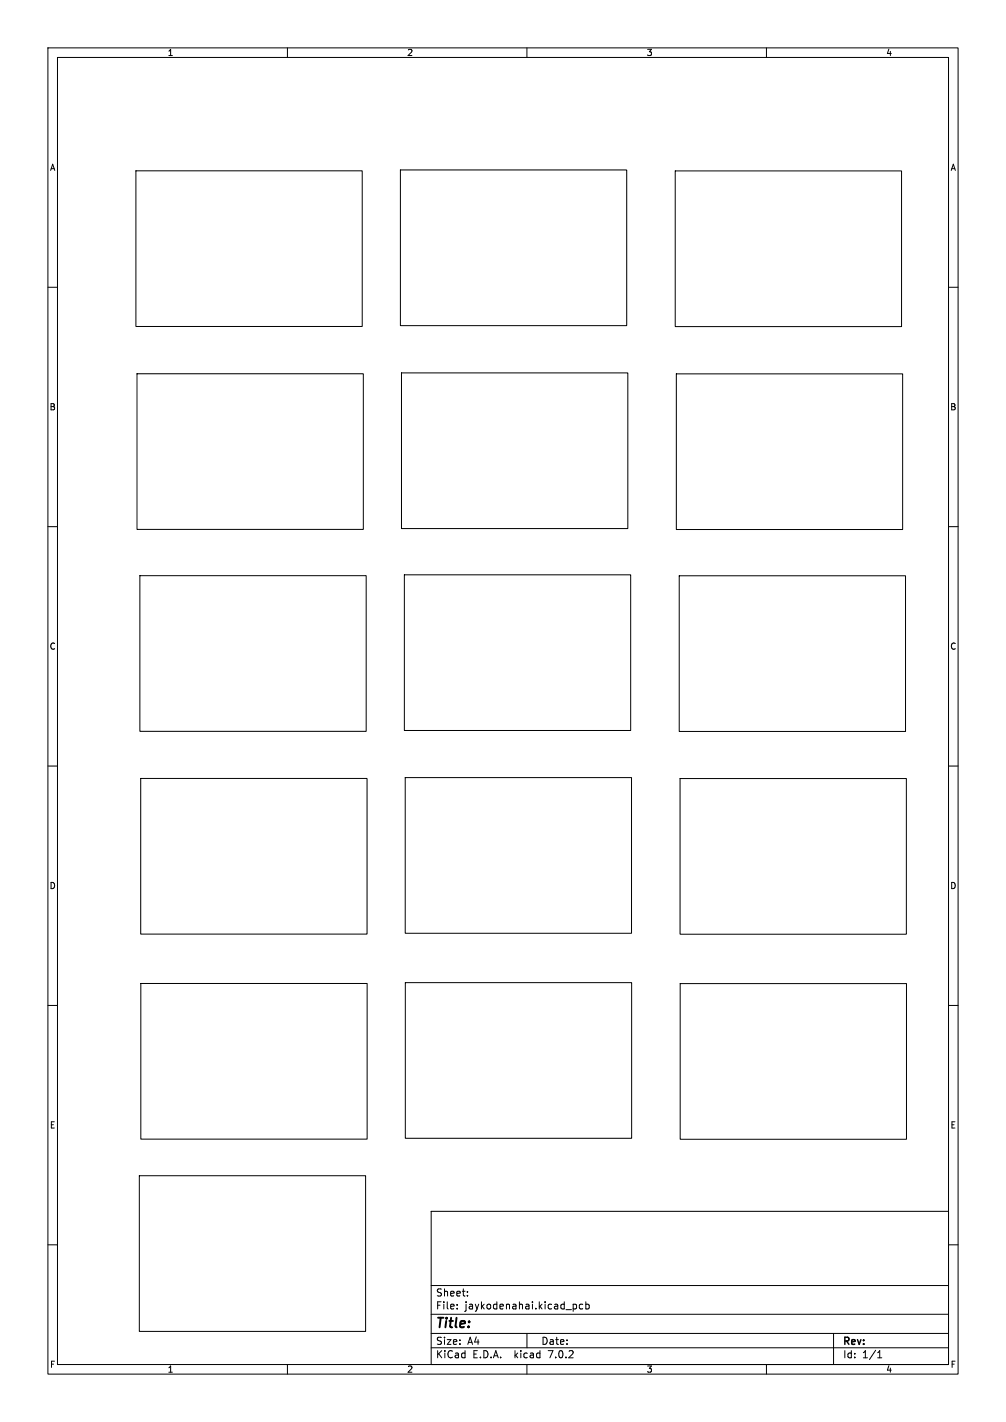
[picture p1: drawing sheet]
<svg xmlns="http://www.w3.org/2000/svg" width="210mm" height="297mm" viewBox="0 0 210 297" stroke-linecap="round" stroke-linejoin="round" font-family="sans-serif">
<defs><g id="words">
<text font-size="2.8" x="91" y="277.8">Title:</text>
<g font-size="2.1">
<text x="91" y="273.6">File:</text>
<text x="91" y="270.9">Sheet:</text>
<text x="97" y="273.6">jaykodenahai.kicad_pcb</text>
<text x="91" y="281">Size:</text>
<text x="97.6" y="281">A4</text>
<text x="113" y="281">Date:</text>
<text x="176" y="281.2">Rev:</text>
<text x="91" y="283.8">KiCad</text>
<text x="98.7" y="283.8">E.D.A.</text>
<text x="107.4" y="283.8">kicad</text>
<text x="114.5" y="283.8">7.0.2</text>
<text x="176" y="283.8">Id:</text>
<text x="180" y="283.8">1/1</text>
</g>
<g font-size="1.8">
<text x="35" y="11.8">1</text>
<text x="85" y="11.8">2</text>
<text x="135" y="11.8">3</text>
<text x="185" y="11.8">4</text>
<text x="10.4" y="35.8">A</text>
<text x="198.4" y="35.8">A</text>
<text x="10.3" y="85.8">B</text>
<text x="198.3" y="85.8">B</text>
<text x="10.3" y="135.8">C</text>
<text x="198.3" y="135.8">C</text>
<text x="10.3" y="185.8">D</text>
<text x="198.3" y="185.8">D</text>
<text x="10.4" y="235.8">E</text>
<text x="198.4" y="235.8">E</text>
<text x="10.4" y="285.8">F</text>
<text x="35" y="286.8">1</text>
<text x="85" y="286.8">2</text>
<text x="135" y="286.8">3</text>
<text x="185" y="286.8">4</text>
<text x="198.4" y="285.8">F</text>
</g>
</g></defs>
<g fill="none" stroke="#000" stroke-width=".21">
<path d="M10 10h190v277h-190zM12 12h186v273h-186zM60 10v2M110 10v2M160 10v2M28.4 35.7h47.2v32.5h-47.2zM83.6 35.5h47.2v32.5h-47.2zM141 35.7h47.2v32.5h-47.2zM10 60h2M198 60h2M28.6 78.1h47.2v32.5h-47.2zM83.8 77.9h47.3v32.5h-47.3z"/>
<path d="M141.2 78.1h47.2v32.5h-47.2zM10 110h2M198 110h2M29.2 120.2h47.2v32.5h-47.2zM84.4 120.1h47.3v32.5h-47.3zM141.8 120.3h47.2v32.5h-47.2zM10 160h2M198 160h2M29.4 162.6h47.2v32.5h-47.2zM84.6 162.4h47.2v32.5h-47.2zM142 162.6h47.2v32.5h-47.2zM10 210h2"/>
<path d="M29.4 205.4h47.2v32.5h-47.2zM84.6 205.2h47.3v32.5h-47.3zM142 205.4h47.2v32.5h-47.2zM198 210h2M10 260h2M29.1 245.6h47.2v32.5h-47.2zM90 253h108v32h-108zM198 260h2M90 278.5h108M90 274.5h108M90 268.5h108M95.4 273.3v.1"/>
<path d="M95.4 272.5v.1M97.6 270.6v.1M97.6 269.8v.1M110 278.5v3M119.8 272.4h.3l.3 .3-.1 .6-.5 .1M121.6 272.5l-.4-.1-.3 .3 .2 .6h.5M122.3 272.5l.4-.1 .3 .3-.1 .6h-.6M122.3 271.9v1.5M174 278.5v6.5M60 285v2M90 281.5h108M110 285v2"/>
<path d="M160 285v2M183.2 283.6h.9M183.2 282.5l.5-.4v1.5"/>
</g>
<use href="#words"/>
</svg>
